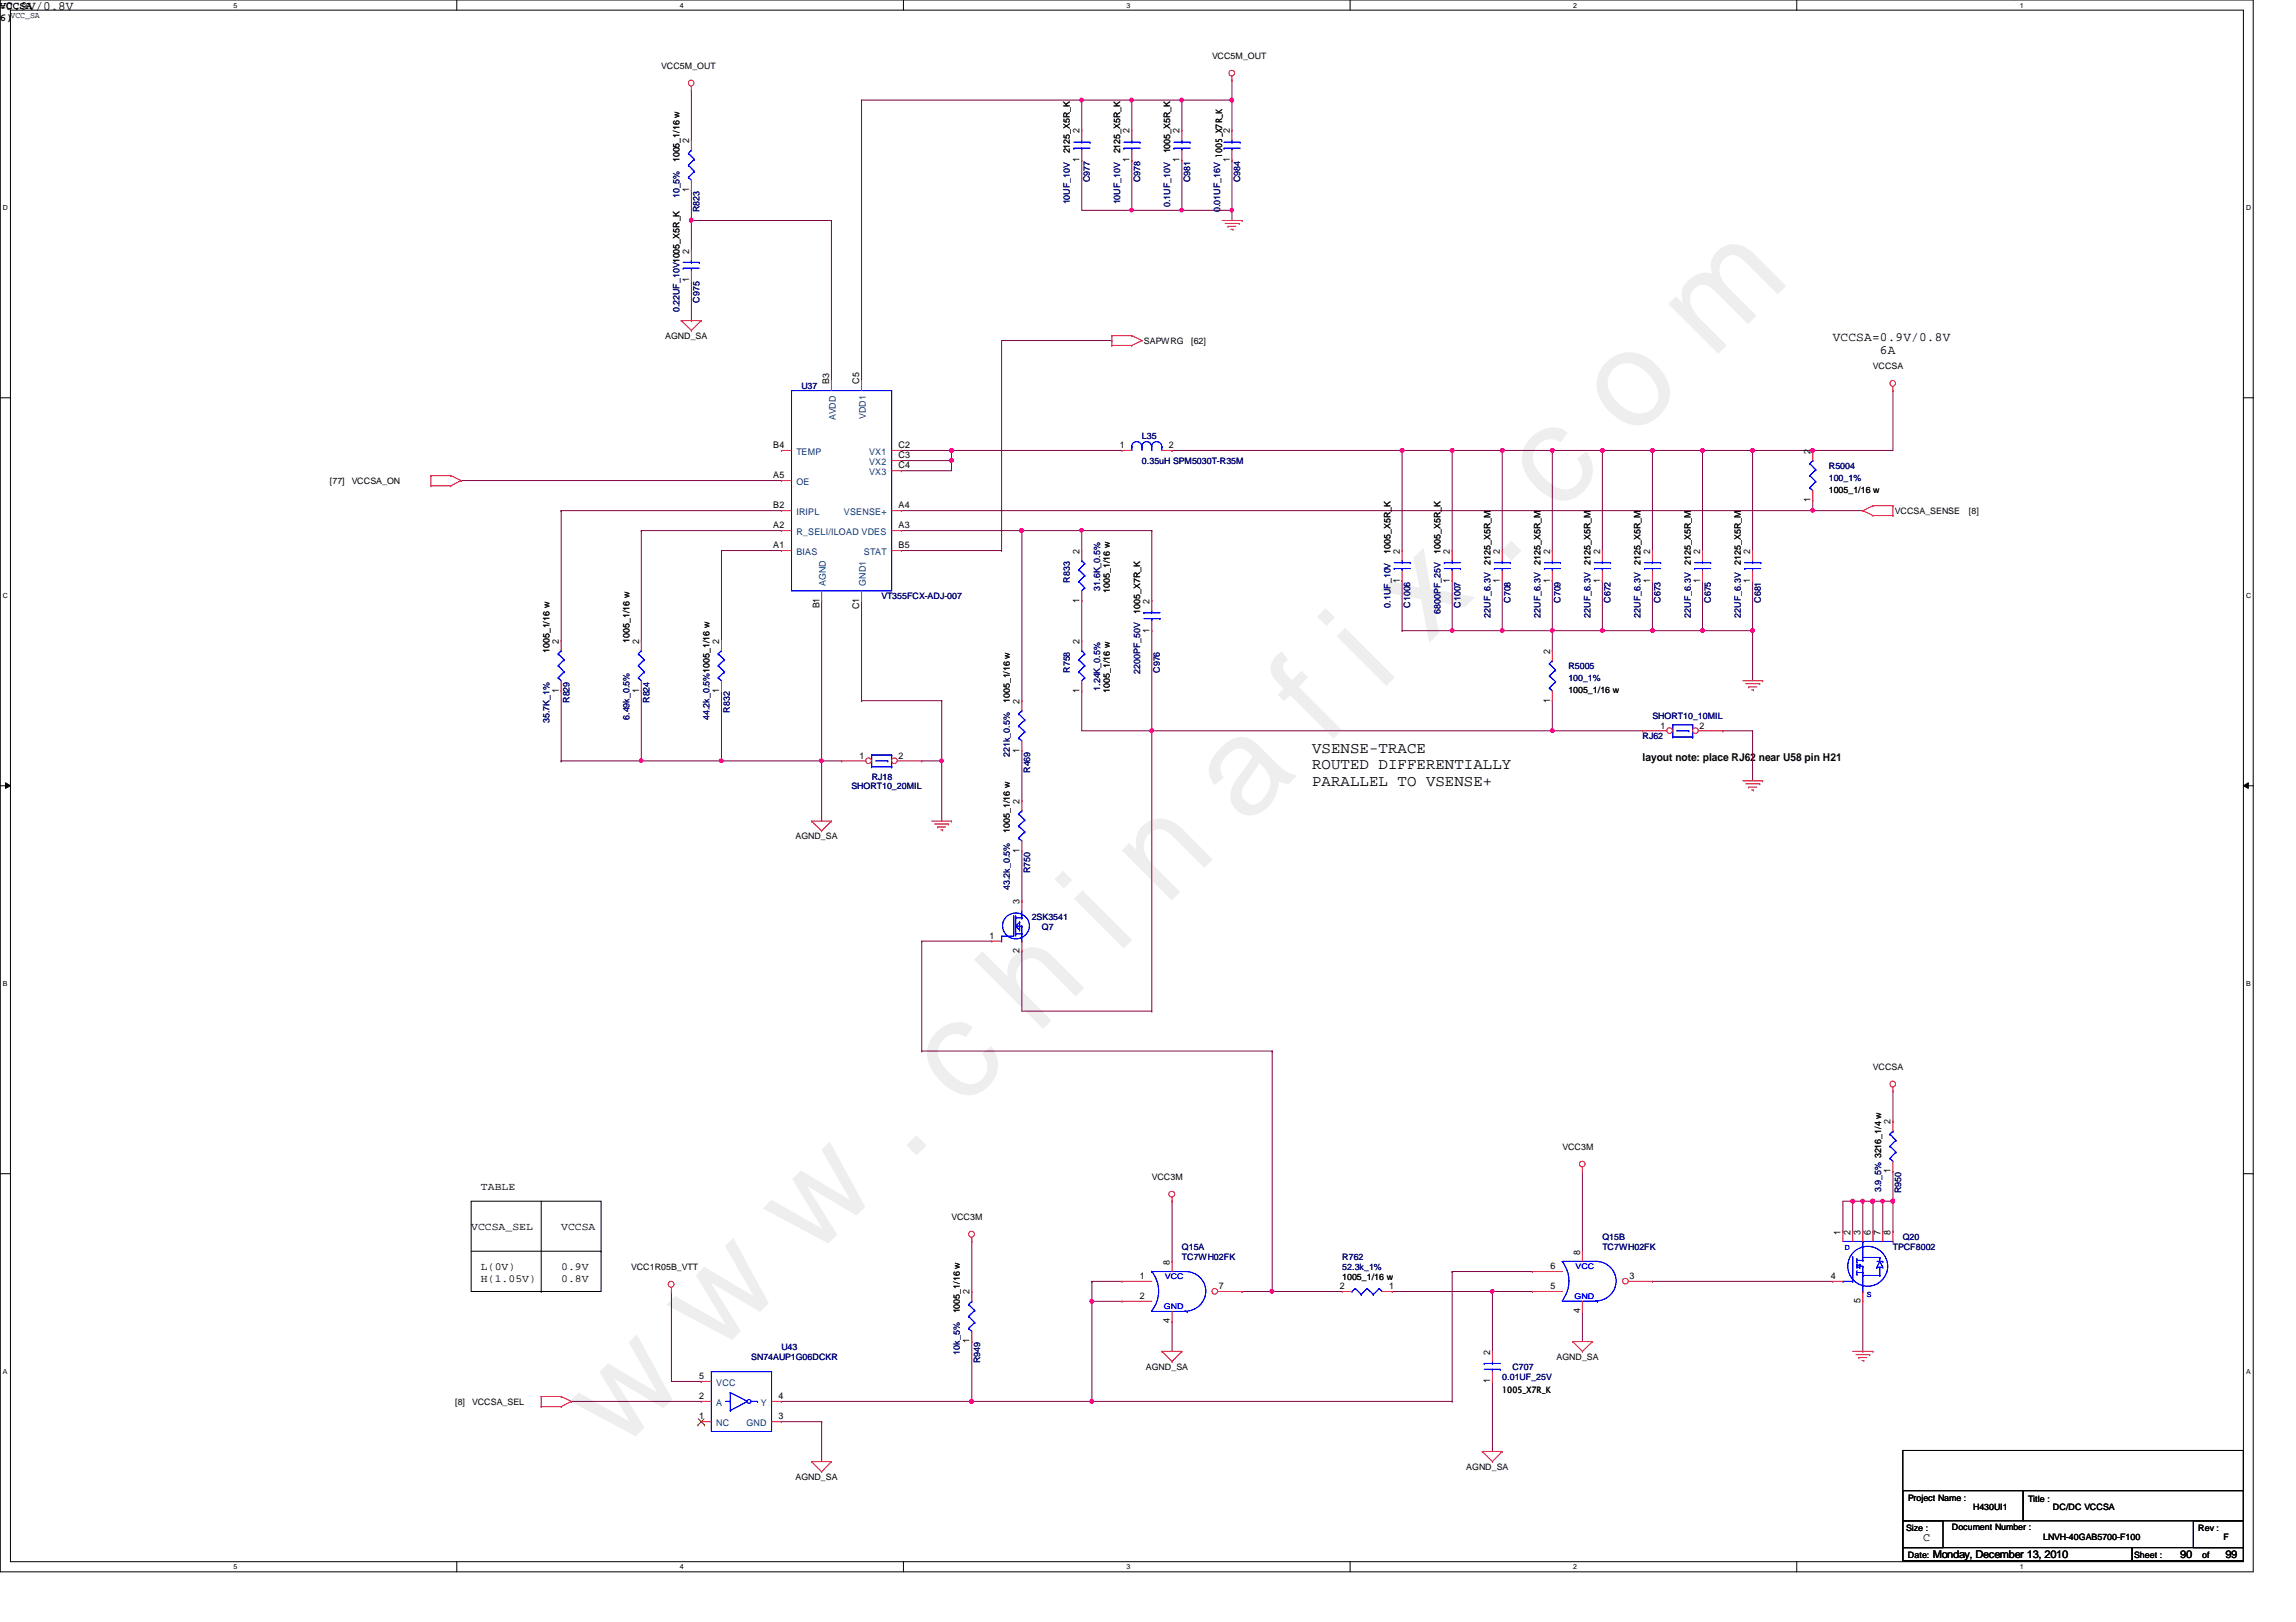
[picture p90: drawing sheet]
<svg xmlns="http://www.w3.org/2000/svg" width="297mm" height="210mm" viewBox="0 0 297 210" stroke-linecap="round" stroke-linejoin="round" font-family="sans-serif">
<defs><g id="words">
<text font-size="17.6" fill="#f0f" x="80.1" y="188" transform="rotate(-45 80.1 188)">w w w . c h i n a f i x . c o m</text>
<g font-size="2">
<text x="169.8" y="97.5">VSENSE-TRACE</text>
<text x="169.8" y="99.6">ROUTED DIFFERENTIALLY</text>
<text x="169.8" y="101.7">PARALLEL TO VSENSE+</text>
</g>
<g font-size="1.7">
<text x="-.3" y="1.3">=0.9V/0.8V</text>
<text x="237.1" y="44.1">VCCSA=0.9V/0.8V</text>
<text x="243.2" y="45.8">6A</text>
</g>
<text font-size="1.5" x="248.8" y="199.4">C</text>
<g font-size="1.4">
<text x="-.9" y="2.7">56)</text>
<text x="0" y="1.1">VCCSA</text>
<text x="234.5" y="0">DATE</text>
<text x="255.3" y="0">PART No.</text>
<text x="212.5" y="98.5">layout note: place RJ62 near U58 pin H21</text>
<text x="62.2" y="154">TABLE</text>
<text x="61" y="159.2">VCCSA_SEL</text>
<text x="72.6" y="159.2">VCCSA</text>
<text x="62.2" y="164.4">L(0V)</text>
<text x="62.2" y="165.9">H(1.05V)</text>
<text x="72.6" y="164.4">0.9V</text>
<text x="72.6" y="165.9">0.8V</text>
<text x="250.1" y="201.6">Monday, December 13, 2010</text>
<text x="282.1" y="201.6">90</text>
<text x="287.9" y="201.6">99</text>
</g>
<g font-size="1.2">
<text x="139.7" y="17.3" transform="rotate(-90 139.7 17.3)">2</text>
<text x="146.1" y="17.3" transform="rotate(-90 146.1 17.3)">2</text>
<text x="152.6" y="17.3" transform="rotate(-90 152.6 17.3)">2</text>
<text x="159.1" y="17.3" transform="rotate(-90 159.1 17.3)">2</text>
<text x="89.2" y="18.5" transform="rotate(-90 89.2 18.5)">2</text>
<text x="139.7" y="21" transform="rotate(-90 139.7 21)">1</text>
<text x="146.1" y="21" transform="rotate(-90 146.1 21)">1</text>
<text x="152.6" y="21" transform="rotate(-90 152.6 21)">1</text>
<text x="159.1" y="21" transform="rotate(-90 159.1 21)">1</text>
<text x="89.2" y="24.8" transform="rotate(-90 89.2 24.8)">1</text>
<text x="89.2" y="32.8" transform="rotate(-90 89.2 32.8)">2</text>
<text x="89.2" y="36.5" transform="rotate(-90 89.2 36.5)">1</text>
<text x="107.3" y="49.7" transform="rotate(-90 107.3 49.7)">B3</text>
<text x="111.2" y="49.7" transform="rotate(-90 111.2 49.7)">C5</text>
<text x="100" y="58">B4</text>
<text x="116.2" y="58">C2</text>
<text x="116.2" y="59.3">C3</text>
<text x="144.9" y="58">1</text>
<text x="151.2" y="58">2</text>
<text x="234.2" y="58.7" transform="rotate(-90 234.2 58.7)">2</text>
<text x="100" y="61.9">A5</text>
<text x="100" y="65.8">B2</text>
<text x="116.2" y="60.6">C4</text>
<text x="116.2" y="65.8">A4</text>
<text x="234.2" y="65" transform="rotate(-90 234.2 65)">1</text>
<text x="100" y="68.4">A2</text>
<text x="100" y="71">A1</text>
<text x="116.2" y="68.4">A3</text>
<text x="116.2" y="71">B5</text>
<text x="139.7" y="71.7" transform="rotate(-90 139.7 71.7)">2</text>
<text x="181.1" y="71.7" transform="rotate(-90 181.1 71.7)">2</text>
<text x="187.6" y="71.7" transform="rotate(-90 187.6 71.7)">2</text>
<text x="194.1" y="71.7" transform="rotate(-90 194.1 71.7)">2</text>
<text x="200.5" y="71.7" transform="rotate(-90 200.5 71.7)">2</text>
<text x="207" y="71.7" transform="rotate(-90 207 71.7)">2</text>
<text x="213.5" y="71.7" transform="rotate(-90 213.5 71.7)">2</text>
<text x="220" y="71.7" transform="rotate(-90 220 71.7)">2</text>
<text x="226.4" y="71.7" transform="rotate(-90 226.4 71.7)">2</text>
<text x="139.7" y="78" transform="rotate(-90 139.7 78)">1</text>
<text x="181.1" y="75.4" transform="rotate(-90 181.1 75.4)">1</text>
<text x="187.6" y="75.4" transform="rotate(-90 187.6 75.4)">1</text>
<text x="194.1" y="75.4" transform="rotate(-90 194.1 75.4)">1</text>
<text x="200.5" y="75.4" transform="rotate(-90 200.5 75.4)">1</text>
<text x="207" y="75.4" transform="rotate(-90 207 75.4)">1</text>
<text x="213.5" y="75.4" transform="rotate(-90 213.5 75.4)">1</text>
<text x="220" y="75.4" transform="rotate(-90 220 75.4)">1</text>
<text x="226.4" y="75.4" transform="rotate(-90 226.4 75.4)">1</text>
<text x="72.3" y="83.3" transform="rotate(-90 72.3 83.3)">2</text>
<text x="82.7" y="83.3" transform="rotate(-90 82.7 83.3)">2</text>
<text x="93" y="83.3" transform="rotate(-90 93 83.3)">2</text>
<text x="106" y="78.7" transform="rotate(-90 106 78.7)">B1</text>
<text x="111.2" y="78.8" transform="rotate(-90 111.2 78.8)">C1</text>
<text x="139.7" y="83.3" transform="rotate(-90 139.7 83.3)">2</text>
<text x="148.7" y="81.9" transform="rotate(-90 148.7 81.9)">1</text>
<text x="148.7" y="78.1" transform="rotate(-90 148.7 78.1)">2</text>
<text x="72.3" y="89.6" transform="rotate(-90 72.3 89.6)">1</text>
<text x="82.7" y="89.6" transform="rotate(-90 82.7 89.6)">1</text>
<text x="93" y="89.6" transform="rotate(-90 93 89.6)">1</text>
<text x="139.7" y="89.6" transform="rotate(-90 139.7 89.6)">1</text>
<text x="200.5" y="84.6" transform="rotate(-90 200.5 84.6)">2</text>
<text x="131.9" y="91.1" transform="rotate(-90 131.9 91.1)">2</text>
<text x="200.5" y="90.9" transform="rotate(-90 200.5 90.9)">1</text>
<text x="214.8" y="94.3">1</text>
<text x="219.9" y="94.3">2</text>
<text x="111.2" y="98.2">1</text>
<text x="116.2" y="98.2">2</text>
<text x="131.9" y="97.4" transform="rotate(-90 131.9 97.4)">1</text>
<text x="131.9" y="104.1" transform="rotate(-90 131.9 104.1)">2</text>
<text x="131.9" y="110.4" transform="rotate(-90 131.9 110.4)">1</text>
<text x="131.9" y="117" transform="rotate(-90 131.9 117)">3</text>
<text x="128" y="121.5">1</text>
<text x="131.9" y="123.3" transform="rotate(-90 131.9 123.3)">2</text>
<text x="244.6" y="145.5" transform="rotate(-90 244.6 145.5)">2</text>
<text x="244.6" y="151.8" transform="rotate(-90 244.6 151.8)">1</text>
<text x="238.1" y="159.8" transform="rotate(-90 238.1 159.8)">1</text>
<text x="239.4" y="159.8" transform="rotate(-90 239.4 159.8)">2</text>
<text x="240.7" y="159.8" transform="rotate(-90 240.7 159.8)">3</text>
<text x="242" y="159.8" transform="rotate(-90 242 159.8)">6</text>
<text x="243.3" y="159.8" transform="rotate(-90 243.3 159.8)">7</text>
<text x="244.6" y="159.8" transform="rotate(-90 244.6 159.8)">8</text>
<text x="125.4" y="167.5" transform="rotate(-90 125.4 167.5)">2</text>
<text x="147.4" y="165.5">1</text>
<text x="151.3" y="163.7" transform="rotate(-90 151.3 163.7)">8</text>
<text x="157.7" y="166.8">7</text>
<text x="173.4" y="166.8">2</text>
<text x="179.7" y="166.8">1</text>
<text x="200.6" y="166.8">5</text>
<text x="200.6" y="164.3">6</text>
<text x="204.4" y="162.3" transform="rotate(-90 204.4 162.3)">8</text>
<text x="210.8" y="165.5">3</text>
<text x="236.9" y="165.5">4</text>
<text x="125.4" y="173.8" transform="rotate(-90 125.4 173.8)">1</text>
<text x="147.4" y="168.1">2</text>
<text x="151.3" y="171.2" transform="rotate(-90 151.3 171.2)">4</text>
<text x="204.4" y="169.9" transform="rotate(-90 204.4 169.9)">4</text>
<text x="240.7" y="168.7" transform="rotate(-90 240.7 168.7)">5</text>
<text x="90.5" y="178.5">5</text>
<text x="192.8" y="179" transform="rotate(-90 192.8 179)">1</text>
<text x="192.8" y="175.3" transform="rotate(-90 192.8 175.3)">2</text>
<text x="90.5" y="181.1">2</text>
<text x="90.5" y="183.7">1</text>
<text x="100.7" y="183.7">3</text>
<text x="100.7" y="181.1">4</text>
</g>
<g font-size="1.2" fill="#004080">
<text x="103" y="58.8">TEMP</text>
<text x="108.1" y="54.4" transform="rotate(-90 108.1 54.4)">AVDD</text>
<text x="112" y="54.3" transform="rotate(-90 112 54.3)">VDD1</text>
<text x="112.4" y="58.8">VX1</text>
<text x="103" y="62.7">OE</text>
<text x="112.4" y="60.2">VX2</text>
<text x="112.4" y="61.5">VX3</text>
<text x="103" y="66.6">IRIPL</text>
<text x="103" y="69.2">R_SELI/ILOAD VDES</text>
<text x="103" y="71.8">BIAS</text>
<text x="109.2" y="66.6">VSENSE+</text>
<text x="111.8" y="71.8">STAT</text>
<text x="106.8" y="75.8" transform="rotate(-90 106.8 75.8)">AGND</text>
<text x="112" y="75.8" transform="rotate(-90 112 75.8)">GND1</text>
<text x="92.7" y="179.3">VCC</text>
<text x="92.7" y="181.9">A</text>
<text x="92.7" y="184.5">NC</text>
<text x="96.6" y="184.5">GND</text>
<text x="98.4" y="181.9">Y</text>
</g>
<g font-size="1.1">
<text x="1.4" y="2.3">VCC_SA</text>
<text x="85.6" y="8.9">VCC5M_OUT</text>
<text x="156.8" y="7.6">VCC5M_OUT</text>
<text x="87.9" y="21" transform="rotate(-90 87.9 21)">1005_1/16 w</text>
<text x="138.4" y="19.9" transform="rotate(-90 138.4 19.9)">2125_X5R_K</text>
<text x="144.9" y="19.9" transform="rotate(-90 144.9 19.9)">2125_X5R_K</text>
<text x="151.4" y="19.9" transform="rotate(-90 151.4 19.9)">1005_X5R_K</text>
<text x="86.1" y="43.9">AGND_SA</text>
<text x="148" y="44.5">SAPWRG</text>
<text x="154.1" y="44.5">[62]</text>
<text x="242.3" y="47.8">VCCSA</text>
<text x="42.7" y="62.7">[77]</text>
<text x="45.5" y="62.7">VCCSA_ON</text>
<text x="236.6" y="63.8">1005_1/16 w</text>
<text x="179.9" y="71.7" transform="rotate(-90 179.9 71.7)">1005_X5R_K</text>
<text x="186.3" y="71.7" transform="rotate(-90 186.3 71.7)">1005_X5R_K</text>
<text x="245.1" y="66.5">VCCSA_SENSE</text>
<text x="254.7" y="66.5">[8]</text>
<text x="143.6" y="76.7" transform="rotate(-90 143.6 76.7)">1005_1/16 w</text>
<text x="192.8" y="73.1" transform="rotate(-90 192.8 73.1)">2125_X5R_M</text>
<text x="199.3" y="73.1" transform="rotate(-90 199.3 73.1)">2125_X5R_M</text>
<text x="205.8" y="73.1" transform="rotate(-90 205.8 73.1)">2125_X5R_M</text>
<text x="212.3" y="73.1" transform="rotate(-90 212.3 73.1)">2125_X5R_M</text>
<text x="218.7" y="73.1" transform="rotate(-90 218.7 73.1)">2125_X5R_M</text>
<text x="225.2" y="73.1" transform="rotate(-90 225.2 73.1)">2125_X5R_M</text>
<text x="81.4" y="83.2" transform="rotate(-90 81.4 83.2)">1005_1/16 w</text>
<text x="147.5" y="79.4" transform="rotate(-90 147.5 79.4)">1005_X7R_K</text>
<text x="71.1" y="84.5" transform="rotate(-90 71.1 84.5)">1005_1/16 w</text>
<text x="143.6" y="89.7" transform="rotate(-90 143.6 89.7)">1005_1/16 w</text>
<text x="202.9" y="89.7">1005_1/16 w</text>
<text x="130.6" y="91" transform="rotate(-90 130.6 91)">1005_1/16 w</text>
<text x="130.6" y="107.8" transform="rotate(-90 130.6 107.8)">1005_1/16 w</text>
<text x="102.9" y="108.6">AGND_SA</text>
<text x="242.3" y="138.4">VCCSA</text>
<text x="202.1" y="148.8">VCC3M</text>
<text x="149" y="152.7">VCC3M</text>
<text x="123.1" y="157.9">VCC3M</text>
<text x="81.7" y="164.3">VCC1R05B_VTT</text>
<text x="173.6" y="165.7">1005_1/16 w</text>
<text x="124.2" y="170" transform="rotate(-90 124.2 170)">1005_1/16 w</text>
<text x="148.2" y="177.3">AGND_SA</text>
<text x="201.4" y="176">AGND_SA</text>
<text x="58.9" y="181.8">[8]</text>
<text x="61.1" y="181.8">VCCSA_SEL</text>
<text x="194.3" y="180.2">1005_X7R_K</text>
<text x="102.9" y="191.6">AGND_SA</text>
<text x="189.7" y="190.2">AGND_SA</text>
<text x="246.8" y="194.3">Project Name :</text>
<text x="255.3" y="195.4">H430UI1</text>
<text x="262.4" y="194.4">Title :</text>
<text x="265.6" y="195.4">DC/DC VCCSA</text>
<text x="246.6" y="198.2">Size :</text>
<text x="246.8" y="201.6">Date:</text>
<text x="252.5" y="198">Document Number :</text>
<text x="264.3" y="199.3">LNVH-40GAB5700-F100</text>
<text x="276.1" y="201.6">Sheet :</text>
<text x="284.4" y="198.2">Rev :</text>
<text x="284.9" y="201.6">of</text>
<text x="287.7" y="199.3">F</text>
</g>
<g font-size="1.1" fill="#000080">
<text x="141" y="23.6" transform="rotate(-90 141 23.6)">C977</text>
<text x="147.5" y="23.6" transform="rotate(-90 147.5 23.6)">C978</text>
<text x="154" y="23.6" transform="rotate(-90 154 23.6)">C981</text>
<text x="160.4" y="23.6" transform="rotate(-90 160.4 23.6)">C984</text>
<text x="87.9" y="25.7" transform="rotate(-90 87.9 25.7)">10_5%</text>
<text x="90.5" y="27.5" transform="rotate(-90 90.5 27.5)">R823</text>
<text x="138.4" y="26.5" transform="rotate(-90 138.4 26.5)">10UF_10V</text>
<text x="144.9" y="26.5" transform="rotate(-90 144.9 26.5)">10UF_10V</text>
<text x="151.4" y="26.8" transform="rotate(-90 151.4 26.8)">0.1UF_10V</text>
<text x="157.9" y="27.5" transform="rotate(-90 157.9 27.5)">0.01UF_16V 1005_X7R_K</text>
<text x="87.9" y="40.4" transform="rotate(-90 87.9 40.4)">0.22UF_10V1005_X5R_K</text>
<text x="90.5" y="39.2" transform="rotate(-90 90.5 39.2)">C975</text>
<text x="103.7" y="50.3">U37</text>
<text x="147.7" y="56.8">L35</text>
<text x="147.7" y="60.1">0.35uH SPM5030T-R35M</text>
<text x="236.6" y="60.7">R5004</text>
<text x="236.6" y="62.3">100_1%</text>
<text x="114" y="77.6">VT355FCX-ADJ-007</text>
<text x="138.4" y="75.4" transform="rotate(-90 138.4 75.4)">R833</text>
<text x="142.3" y="76.5" transform="rotate(-90 142.3 76.5)">31.6K_0.5%</text>
<text x="179.9" y="78.7" transform="rotate(-90 179.9 78.7)">0.1UF_10V</text>
<text x="182.5" y="78.7" transform="rotate(-90 182.5 78.7)">C1006</text>
<text x="186.3" y="79.4" transform="rotate(-90 186.3 79.4)">6800PF_25V</text>
<text x="188.9" y="78.7" transform="rotate(-90 188.9 78.7)">C1007</text>
<text x="192.8" y="79.9" transform="rotate(-90 192.8 79.9)">22UF_6.3V</text>
<text x="195.4" y="78" transform="rotate(-90 195.4 78)">C708</text>
<text x="199.3" y="79.9" transform="rotate(-90 199.3 79.9)">22UF_6.3V</text>
<text x="201.9" y="78" transform="rotate(-90 201.9 78)">C709</text>
<text x="205.8" y="79.9" transform="rotate(-90 205.8 79.9)">22UF_6.3V</text>
<text x="208.4" y="78" transform="rotate(-90 208.4 78)">C672</text>
<text x="212.3" y="79.9" transform="rotate(-90 212.3 79.9)">22UF_6.3V</text>
<text x="214.8" y="78" transform="rotate(-90 214.8 78)">C673</text>
<text x="218.7" y="79.9" transform="rotate(-90 218.7 79.9)">22UF_6.3V</text>
<text x="221.3" y="78" transform="rotate(-90 221.3 78)">C675</text>
<text x="225.2" y="79.9" transform="rotate(-90 225.2 79.9)">22UF_6.3V</text>
<text x="227.8" y="78" transform="rotate(-90 227.8 78)">C681</text>
<text x="138.4" y="87.1" transform="rotate(-90 138.4 87.1)">R758</text>
<text x="142.3" y="89.4" transform="rotate(-90 142.3 89.4)">1.24K_0.5%</text>
<text x="147.5" y="87.2" transform="rotate(-90 147.5 87.2)">2200PF_50V</text>
<text x="150.1" y="87.1" transform="rotate(-90 150.1 87.1)">C976</text>
<text x="202.9" y="86.6">R5005</text>
<text x="202.9" y="88.2">100_1%</text>
<text x="71.1" y="93.6" transform="rotate(-90 71.1 93.6)">35.7K_1%</text>
<text x="73.7" y="91" transform="rotate(-90 73.7 91)">R829</text>
<text x="81.4" y="93.2" transform="rotate(-90 81.4 93.2)">6.49k_0.5%</text>
<text x="84" y="91" transform="rotate(-90 84 91)">R824</text>
<text x="91.8" y="93.2" transform="rotate(-90 91.8 93.2)">44.2k_0.5%1005_1/16 w</text>
<text x="94.4" y="92.2" transform="rotate(-90 94.4 92.2)">R832</text>
<text x="212.5" y="95.7">RJ62</text>
<text x="213.8" y="93.1">SHORT10_10MIL</text>
<text x="112.8" y="100.9">RJ18</text>
<text x="130.6" y="98" transform="rotate(-90 130.6 98)">221k_0.5%</text>
<text x="133.3" y="100" transform="rotate(-90 133.3 100)">R469</text>
<text x="110.1" y="102.2">SHORT10_20MIL</text>
<text x="133.3" y="113" transform="rotate(-90 133.3 113)">R750</text>
<text x="130.6" y="115.2" transform="rotate(-90 130.6 115.2)">43.2k_0.5%</text>
<text x="133.5" y="119">2SK3541</text>
<text x="134.8" y="120.3">Q7</text>
<text x="243.4" y="154.3" transform="rotate(-90 243.4 154.3)">3.9_5% 3216_1/4 w</text>
<text x="246" y="154.4" transform="rotate(-90 246 154.4)">R950</text>
<text x="152.9" y="161.8">Q15A</text>
<text x="207.3" y="160.4">Q15B</text>
<text x="207.3" y="161.8">TC7WH02FK</text>
<text x="244.9" y="161.8">TPCF8002</text>
<text x="246.2" y="160.4">Q20</text>
<text x="152.9" y="163">TC7WH02FK</text>
<text x="173.6" y="163">R762</text>
<text x="173.6" y="164.3">52.3k_1%</text>
<text x="97.2" y="176">SN74AUP1G06DCKR</text>
<text x="101.1" y="174.7">U43</text>
<text x="124.2" y="175.3" transform="rotate(-90 124.2 175.3)">10k_5%</text>
<text x="126.8" y="176.4" transform="rotate(-90 126.8 176.4)">R949</text>
<text x="194.3" y="178.6">0.01UF_25V</text>
<text x="195.7" y="177.3">C707</text>
</g>
<g font-size="1" fill="#00f">
<text x="150.7" y="165.6">VCC</text>
<text x="203.8" y="164.3">VCC</text>
<text x="150.6" y="169.4">GND</text>
<text x="203.7" y="168.1">GND</text>
</g>
<g font-size=".9">
<text x="30.2" y="1">5</text>
<text x="88" y="1">4</text>
<text x="145.8" y="1">3</text>
<text x="203.5" y="1">2</text>
<text x="261.3" y="1">1</text>
<text x=".4" y="27.2">D</text>
<text x="290.6" y="27.2">D</text>
<text x=".4" y="77.3">C</text>
<text x="290.6" y="77.3">C</text>
<text x=".4" y="127.6">B</text>
<text x="290.6" y="127.6">B</text>
<text x=".4" y="177.8">A</text>
<text x="290.6" y="177.8">A</text>
<text x="30.2" y="203.1">5</text>
<text x="88" y="203.1">4</text>
<text x="145.8" y="203.1">3</text>
<text x="203.5" y="203.1">2</text>
<text x="261.3" y="203.1">1</text>
</g>
<g font-size=".9" fill="#00f">
<text x="238.7" y="161.7">D</text>
<text x="241.5" y="167.8">S</text>
</g>
</g></defs>
<path d="M0 0h291.5v203.4h-291.5zM1.4 1.3h288.8v200.8h-288.8z" fill="none" stroke="#000" stroke-width=".13"/>
<g fill="#fff">
<path d="M30.2 .2h.5v1h-.5z"/>
<path d="M30.2 202.3h.5v1h-.5z"/>
</g>
<path d="M59.1 0v1.3M59.1 202.1v1.3" fill="none" stroke="#000" stroke-width=".13"/>
<g fill="#fff">
<path d="M88 .2h.5v1h-.5z"/>
<path d="M88 202.3h.5v1h-.5z"/>
</g>
<path d="M116.9 0v1.3M116.9 202.1v1.3" fill="none" stroke="#000" stroke-width=".13"/>
<g fill="#fff">
<path d="M145.8 .2h.5v1h-.5z"/>
<path d="M145.8 202.3h.5v1h-.5z"/>
</g>
<path d="M174.7 0v1.3M174.7 202.1v1.3" fill="none" stroke="#000" stroke-width=".13"/>
<g fill="#fff">
<path d="M203.5 .2h.5v1h-.5z"/>
<path d="M203.5 202.3h.5v1h-.5z"/>
</g>
<path d="M232.4 0v1.3M232.4 202.1v1.3" fill="none" stroke="#000" stroke-width=".13"/>
<g fill="#fff">
<path d="M261.3 .2h.5v1h-.5z"/>
<path d="M261.3 202.3h.5v1h-.5z"/>
<path d="M.4 26.4h.6v1h-.6z"/>
<path d="M290.6 26.4h.6v1h-.6z"/>
<path d="M.4 76.5h.6v1.1h-.6z"/>
<path d="M290.6 76.5h.6v1.1h-.6z"/>
</g>
<path d="M0 51.5h1.4M290.2 51.5h1.3" fill="none" stroke="#000" stroke-width=".13"/>
<g fill="#fff">
<path d="M.4 126.7h.6v1.1h-.6z"/>
<path d="M290.6 126.7h.6v1.1h-.6z"/>
</g>
<path d="M0 101.7h1.4M.7 101.3l.7 .4-.7 .3zM290.2 101.7l.7-.4v.7zM290.2 101.7h1.3" fill="none" stroke="#000" stroke-width=".13"/>
<path d="M.7 101.3l.7 .4-.7 .3zM290.2 101.7l.7-.4v.7z" fill="#000"/>
<g fill="#fff">
<path d="M.4 177h.5v1h-.5z"/>
<path d="M290.6 177h.5v1h-.5z"/>
</g>
<path d="M0 151.9h1.4M61 155.4h16.8v11.7h-16.8zM290.2 151.9h1.3M61 161.9h16.8" fill="none" stroke="#000" stroke-width=".13"/>
<g fill="none" stroke="#800040" stroke-width=".13">
<path d="M89.4 11.7h.1M89.4 11.7v6.5M111.5 13h.1M111.5 13h28.5M111.5 13v36.2M140 13h.1M140 13v3.8M146.4 13h.1M146.4 13h6.5M159.4 10.4h.1M159.4 10.4v2.6M140 20.7h.1"/>
<path d="M140 20.7v6.5M72.6 66.1h28.5"/>
</g>
<path d="M146.2 12.8l.2-.1 .2 .1v.3l-.2 .1-.2-.1z" fill-rule="evenodd" fill="#f0f"/>
<path d="M146.2 12.8l.2-.1 .2 .1v.3l-.2 .1-.2-.1z" fill="none" stroke="#f0f" stroke-width=".13"/>
<path d="M152.9 13h.1M152.9 13h6.5" fill="none" stroke="#800040" stroke-width=".13"/>
<path d="M152.7 12.8l.2-.1 .2 .1-.1 .3-.1 .1-.2-.1z" fill-rule="evenodd" fill="#f0f"/>
<path d="M152.7 12.8l.2-.1 .2 .1-.1 .3-.1 .1-.2-.1z" fill="none" stroke="#f0f" stroke-width=".13"/>
<path d="M159.4 13h.1M159.4 13v3.8" fill="none" stroke="#800040" stroke-width=".13"/>
<path d="M159.2 12.8l.1-.1 .3 .1-.1 .3-.2 .1-.1-.1z" fill-rule="evenodd" fill="#f0f"/>
<path d="M159.2 12.8l.1-.1 .3 .1-.1 .3-.2 .1-.1-.1z" fill="none" stroke="#f0f" stroke-width=".13"/>
<path d="M140 13h.1M140 13h6.4" fill="none" stroke="#800040" stroke-width=".13"/>
<path d="M139.8 12.8l.1-.1 .2 .1v.3l-.2 .1-.1-.1z" fill-rule="evenodd" fill="#f0f"/>
<path d="M139.8 12.8l.1-.1 .2 .1v.3l-.2 .1-.1-.1z" fill="none" stroke="#f0f" stroke-width=".13"/>
<g fill="none" stroke="#800040" stroke-width=".13">
<path d="M146.4 13h.1M146.4 13v3.8M152.9 13h.1M152.9 13v3.8M146.4 20.7h.1M146.4 20.7v6.5M152.9 20.7h.1M152.9 20.7v6.5M244.9 50.5h.1M244.9 50.5v7.8h-10.4M119.2 136h45.4v31.1M238.4 159.3h.1"/>
<path d="M238.4 155.4v3.9M239.7 159.3h.1M239.7 155.4v3.9M244.9 159.3h.1M244.9 155.4v3.9"/>
</g>
<circle cx="239.7" cy="155.4" r=".26" fill="#f0f"/>
<circle cx="239.7" cy="155.4" r=".26" fill="none" stroke="#f0f" stroke-width=".13"/>
<path d="M238.4 155.4h1.3M239.7 155.4h.1M241 159.3h.1M241 155.4v3.9M242.3 159.3h.1M242.3 155.4v3.9" fill="none" stroke="#800040" stroke-width=".13"/>
<circle cx="242.3" cy="155.4" r=".26" fill="#f0f"/>
<circle cx="242.3" cy="155.4" r=".26" fill="none" stroke="#f0f" stroke-width=".13"/>
<path d="M241 155.4h1.3M242.3 155.4h.1" fill="none" stroke="#800040" stroke-width=".13"/>
<circle cx="242.3" cy="155.4" r=".26" fill="#f0f"/>
<circle cx="242.3" cy="155.4" r=".26" fill="none" stroke="#f0f" stroke-width=".13"/>
<path d="M151.6 58.3h29.8M242.3 155.4h1.3M243.6 159.3h.1M243.6 155.4h.1M243.6 155.4v3.9M241 174.9h.1M241 168.4v6.5" fill="none" stroke="#800040" stroke-width=".13"/>
<path d="M243.4 155.3l.1-.1 .3 .1-.1 .3-.2 .1-.1-.1z" fill-rule="evenodd" fill="#f0f"/>
<path d="M243.4 155.3l.1-.1 .3 .1-.1 .3-.2 .1-.1-.1z" fill="none" stroke="#f0f" stroke-width=".13"/>
<path d="M244.9 145.1h.1M244.9 155.4h.1M244.9 141.2v3.9M244.9 151.6v3.8" fill="none" stroke="#800040" stroke-width=".13"/>
<path d="M244.7 155.3l.2-.1 .2 .1-.1 .3-.1 .1-.2-.1z" fill-rule="evenodd" fill="#f0f"/>
<path d="M244.7 155.3l.2-.1 .2 .1-.1 .3-.1 .1-.2-.1z" fill="none" stroke="#f0f" stroke-width=".13"/>
<path d="M239.7 155.4h1.3M241 155.4h.1" fill="none" stroke="#800040" stroke-width=".13"/>
<path d="M240.8 155.3l.2-.1 .2 .1-.1 .3-.1 .1-.2-.1z" fill-rule="evenodd" fill="#f0f"/>
<path d="M240.8 155.3l.2-.1 .2 .1-.1 .3-.1 .1-.2-.1z" fill="none" stroke="#f0f" stroke-width=".13"/>
<path d="M243.6 155.4h1.3M244.9 155.4h.1" fill="none" stroke="#800040" stroke-width=".13"/>
<path d="M244.7 155.3l.2-.1 .2 .1-.1 .3-.1 .1-.2-.1z" fill-rule="evenodd" fill="#f0f"/>
<path d="M244.7 155.3l.2-.1 .2 .1-.1 .3-.1 .1-.2-.1z" fill="none" stroke="#f0f" stroke-width=".13"/>
<path d="M159.4 20.7h.1M159.4 20.7v6.5M59.6 62.2h.1M59.6 62.2h41.5M116.6 66.1h124.4M241 66.1h.1M200.8 94.6h-51.8v36.3M141.3 181.4h46.6" fill="none" stroke="#800040" stroke-width=".13"/>
<g fill="none" stroke="#f00" stroke-width=".13">
<path d="M89.4 11.7h.1M89.4 18.2h.1M89.4 11.2v.5M89.4 18.2v1.2M140 16.8h.1M140 16.8v1.4M140 19.4v1.3M146.4 16.8h.1M146.4 16.8v1.4M146.4 19.4v1.3M152.9 16.8h.1M152.9 16.8v1.4"/>
<path d="M152.9 19.4v1.3M159.4 10.4h.1M159.4 16.8h.1M159.4 9.9v.5M159.4 16.8v1.4M159.4 19.4v1.3M89.4 23.3v1.3M140 20.7h.1M146.4 20.7h.1M152.9 20.7h.1M159.4 20.7h.1M244.9 50.5h.1"/>
<path d="M244.9 50v.5M55.7 62.9h.1M55.7 61.6h.1M55.7 61.6h2.6M55.7 62.9h2.6M55.7 61.6v1.3M58.3 61.6h.1M58.3 62.9h.1M58.3 61.6l1.3 .6M59.6 62.2h.1M59.6 62.2l-1.3 .7M241 66.1h.1"/>
<path d="M241 66.1l1.3 .6M242.3 65.4h.1M242.3 66.7h.1M242.3 65.4l-1.3 .7M242.3 65.4h2.6M242.3 66.7h2.6M244.9 65.4h.1M244.9 66.7h.1M244.9 65.4v1.3M238.4 159.3h.1M238.4 159.3v1.4M239.7 159.3h.1"/>
<path d="M239.7 159.3v1.4M241 159.3h.1M241 159.3v1.4M242.3 159.3h.1M242.3 159.3v1.4M243.6 159.3h.1M243.6 159.3v1.4M244.9 141.2h.1M244.9 159.3h.1M244.9 151.6h.1M244.9 145.1h.1M244.9 140.7v.5"/>
<path d="M244.9 145.1v1.3M244.9 150.3v1.3M244.9 159.3v1.4M237.1 165.8h1.3M239.7 174.9h2.6M240.1 175.3h1.8M240.5 175.7h.1M240.5 175.7h1M240.9 176.1h.2M241 168.4h.1M241 167.1v1.3M241.1 176.1h.1"/>
<path d="M241.9 175.3h.1M242.3 174.9h.1"/>
<circle cx="89.4" cy="10.7" r=".38"/>
<circle cx="159.4" cy="9.5" r=".37"/>
<circle cx="244.9" cy="49.6" r=".38"/>
<circle cx="244.9" cy="140.3" r=".38"/>
</g>
<path d="M246.2 196.8h5.2v3.5h-5.2zM246.2 192.9h15.5v3.9h-15.5zM246.2 187.7h44v14.3h-44zM261.7 192.9h28.5v3.9h-28.5zM283.8 196.8h6.4v3.5h-6.4zM246.2 200.3h29.6v1.7h-29.6zM275.8 200.3h14.4v1.7h-14.4z" fill="none" stroke="#000" stroke-width=".13"/>
<g fill="none" stroke="#00f" stroke-width=".13">
<path d="M89.1 19.9h.1M89.1 19.9l.7 .7M89.4 19.4h.1M89.4 19.4l-.3 .5M138.9 19.2h.1M138.9 18.4h2.1M138.9 19.2h2.1M140 19.2h.1M140 18.4h.1M140 18.2v.2M140 19.2v.2M141 18.4h.1"/>
<path d="M145.4 19.2h.1M145.4 18.4h2.1M145.4 19.2h2.1M146.4 19.2h.1M146.4 18.4h.1M146.4 18.2v.2M146.4 19.2v.2M147.5 18.4h.1M151.9 19.2h.1M151.9 18.4h2.1M151.9 19.2h2.1M152.9 19.2h.1"/>
<path d="M152.9 18.4h.1M152.9 18.2v.2M152.9 19.2v.2M154 18.4h.1M158.4 19.2h.1M158.4 18.4h2M158.4 19.2h2M159.4 19.2h.1M159.4 18.4h.1M159.4 18.2v.2M159.4 19.2v.2M160.4 18.4h.1"/>
<path d="M89.1 22.9h.1M89.1 21.4h.1M89.1 22.9l.3 .4M89.1 21.4l.7 .8M89.8 22.2h.1M89.8 20.6h.1M89.8 22.2l-.7 .7M89.8 20.6l-.7 .8M244.5 149.9h.1M244.5 148.3h.1M244.5 146.8h.1M244.5 149.9l.4 .4"/>
<path d="M244.5 148.3l.8 .8M244.5 146.8l.8 .8M244.9 146.4h.1M244.9 146.4l-.4 .4M245.3 149.1h.1M245.3 147.6h.1M245.3 149.1l-.8 .8M245.3 147.6l-.8 .7M238.4 165.8h.1M238.4 165.8h1.3M238.4 160.7h6.5M239.7 165.8h.1"/>
<path d="M239.7 162.6v3.2M240.2 163.6h.1M240.2 164.9h.1M240.2 163.4h.1M240.2 163.9h.1M240.2 162.9v.5M240.2 163.6v.5M240.2 164.4v.5M240.2 164.7h.8M240.2 163.1h.8M240.6 163.6h.1M240.6 163.9h.4"/>
<path d="M240.6 163.6v.5l-.4-.2M240.6 163.6l-.4 .3M241 163.9h.1M241 164.7h.1M241 165.1h.1M241 163.1h.1M241 160.7h.1M241 167.1h.1M241 165.1h2.2M241 162.7h2.2M241 160.7v2.4M241 163.9v3.2"/>
<path d="M242.8 164h.1M242.8 164h.8M242.8 163.2h.8M243.2 165.1h.1M243.2 162.7h.1M243.2 163.2h.1M243.2 162.7v.5M243.2 164v1.1M243.2 163.2l.4 .8M243.2 163.2l-.4 .8M243.6 163.2h.1M243.6 164h.1"/>
<path d="M244.9 160.7h.1"/>
<circle cx="241.6" cy="163.9" r="2.58"/>
</g>
<path d="M146.2 12.8l.2-.1 .2 .1v.3l-.2 .1-.2-.1z" fill-rule="evenodd" fill="#f0f"/>
<path d="M146.2 12.8l.2-.1 .2 .1v.3l-.2 .1-.2-.1z" fill="none" stroke="#f0f" stroke-width=".13"/>
<path d="M152.7 12.8l.2-.1 .2 .1-.1 .3-.1 .1-.2-.1z" fill-rule="evenodd" fill="#f0f"/>
<path d="M152.7 12.8l.2-.1 .2 .1-.1 .3-.1 .1-.2-.1z" fill="none" stroke="#f0f" stroke-width=".13"/>
<path d="M159.2 12.8l.1-.1 .3 .1-.1 .3-.2 .1-.1-.1z" fill-rule="evenodd" fill="#f0f"/>
<path d="M159.2 12.8l.1-.1 .3 .1-.1 .3-.2 .1-.1-.1z" fill="none" stroke="#f0f" stroke-width=".13"/>
<path d="M139.8 12.8l.1-.1 .2 .1v.3l-.2 .1-.1-.1z" fill-rule="evenodd" fill="#f0f"/>
<path d="M139.8 12.8l.1-.1 .2 .1v.3l-.2 .1-.1-.1z" fill="none" stroke="#f0f" stroke-width=".13"/>
<circle cx="239.7" cy="155.4" r=".26" fill="#f0f"/>
<circle cx="239.7" cy="155.4" r=".26" fill="none" stroke="#f0f" stroke-width=".13"/>
<circle cx="242.3" cy="155.4" r=".26" fill="#f0f"/>
<circle cx="242.3" cy="155.4" r=".26" fill="none" stroke="#f0f" stroke-width=".13"/>
<circle cx="242.3" cy="155.4" r=".26" fill="#f0f"/>
<circle cx="242.3" cy="155.4" r=".26" fill="none" stroke="#f0f" stroke-width=".13"/>
<path d="M243.4 155.3l.1-.1 .3 .1-.1 .3-.2 .1-.1-.1z" fill-rule="evenodd" fill="#f0f"/>
<path d="M243.4 155.3l.1-.1 .3 .1-.1 .3-.2 .1-.1-.1z" fill="none" stroke="#f0f" stroke-width=".13"/>
<path d="M244.7 155.3l.2-.1 .2 .1-.1 .3-.1 .1-.2-.1z" fill-rule="evenodd" fill="#f0f"/>
<path d="M244.7 155.3l.2-.1 .2 .1-.1 .3-.1 .1-.2-.1z" fill="none" stroke="#f0f" stroke-width=".13"/>
<path d="M240.8 155.3l.2-.1 .2 .1-.1 .3-.1 .1-.2-.1z" fill-rule="evenodd" fill="#f0f"/>
<path d="M240.8 155.3l.2-.1 .2 .1-.1 .3-.1 .1-.2-.1z" fill="none" stroke="#f0f" stroke-width=".13"/>
<path d="M244.7 155.3l.2-.1 .2 .1-.1 .3-.1 .1-.2-.1z" fill-rule="evenodd" fill="#f0f"/>
<path d="M244.7 155.3l.2-.1 .2 .1-.1 .3-.1 .1-.2-.1z" fill="none" stroke="#f0f" stroke-width=".13"/>
<use href="#words"/>
</svg>
